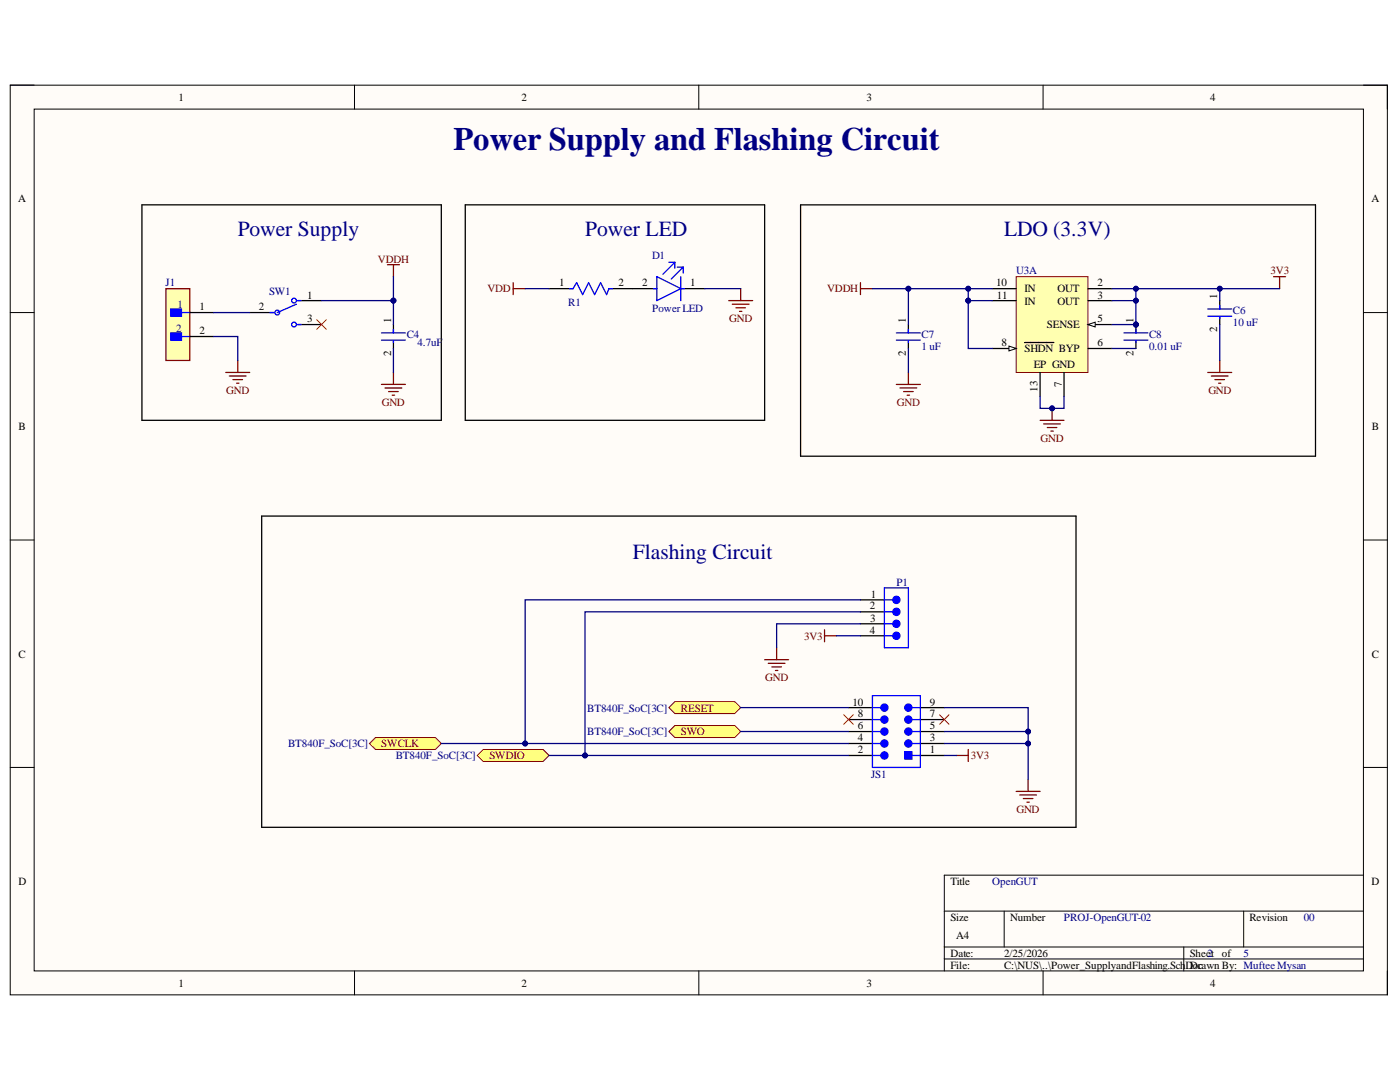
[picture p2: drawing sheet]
<svg xmlns="http://www.w3.org/2000/svg" width="279mm" height="216mm" viewBox="0 0 279 216" stroke-linecap="round" stroke-linejoin="round" font-family="sans-serif">
<defs><g id="words">
<text font-size="6.5" fill="#000080" x="90.5" y="29.9">Power Supply and Flashing Circuit</text>
<g font-size="4.3" fill="#000080">
<text x="47.4" y="47.2">Power Supply</text>
<text x="116.8" y="47.2">Power LED</text>
<text x="200.4" y="47.2">LDO (3.3V)</text>
<text x="126.3" y="111.6">Flashing Circuit</text>
</g>
<g font-size="2.2">
<text x="35.6" y="20.1">1</text>
<text x="104.1" y="20.1">2</text>
<text x="172.9" y="20.1">3</text>
<text x="241.5" y="20.1">4</text>
<text x="3.6" y="40.4">A</text>
<text x="273.7" y="40.4">A</text>
<text x="61.3" y="59.6">1</text>
<text x="111.6" y="57.1">1</text>
<text x="123.5" y="57.1">2</text>
<text x="128.2" y="57.1">2</text>
<text x="137.7" y="57.1">1</text>
<text x="198.8" y="57.1">10</text>
<text x="199" y="59.6">11</text>
<text x="204.5" y="58.3">IN</text>
<text x="211.1" y="58.3">OUT</text>
<text x="219" y="57.1">2</text>
<text x="219" y="59.6">3</text>
<text x="242.9" y="59.8" transform="rotate(-90 242.9 59.8)">1</text>
<text x="39.8" y="62">1</text>
<text x="51.7" y="62">2</text>
<text x="61.3" y="64.3">3</text>
<text x="78" y="64.5" transform="rotate(-90 78 64.5)">1</text>
<text x="180.8" y="64.5" transform="rotate(-90 180.8 64.5)">1</text>
<text x="204.5" y="60.8">IN</text>
<text x="208.9" y="65.5">SENSE</text>
<text x="211.1" y="60.8">OUT</text>
<text x="219" y="64.3">5</text>
<text x="226.2" y="64.5" transform="rotate(-90 226.2 64.5)">1</text>
<text x="39.8" y="66.7">2</text>
<text x="78" y="71" transform="rotate(-90 78 71)">2</text>
<text x="180.8" y="71" transform="rotate(-90 180.8 71)">2</text>
<text x="199.9" y="69.1">8</text>
<text x="204.5" y="70.3">SHDN BYP</text>
<text x="219" y="69.1">6</text>
<text x="226.2" y="71" transform="rotate(-90 226.2 71)">2</text>
<text x="242.9" y="66.3" transform="rotate(-90 242.9 66.3)">2</text>
<text x="206.3" y="73.4">EP GND</text>
<text x="211.9" y="77.2" transform="rotate(-90 211.9 77.2)">7</text>
<text x="207.1" y="78.2" transform="rotate(-90 207.1 78.2)">13</text>
<text x="3.7" y="85.8">B</text>
<text x="273.8" y="85.8">B</text>
<text x="173.8" y="119.2">1</text>
<text x="173.6" y="121.6">2</text>
<text x="173.7" y="124.1">3</text>
<text x="3.7" y="131.2">C</text>
<text x="173.6" y="126.4">4</text>
<text x="273.8" y="131.2">C</text>
<text x="170.1" y="140.8">10</text>
<text x="171.2" y="143.2">8</text>
<text x="185.6" y="143.2">7</text>
<text x="185.6" y="140.8">9</text>
<text x="171.2" y="147.9">4</text>
<text x="171.2" y="145.5">6</text>
<text x="185.6" y="147.9">3</text>
<text x="185.6" y="145.5">5</text>
<text x="171.2" y="150.3">2</text>
<text x="185.6" y="150.3">1</text>
<text x="3.7" y="176.6">D</text>
<text x="189.7" y="176.6">Title</text>
<text x="273.7" y="176.6">D</text>
<text x="189.7" y="183.7">Size</text>
<text x="201.6" y="183.7">Number</text>
<text x="249.4" y="183.7">Revision</text>
<text x="189.7" y="190.9">Date:</text>
<text x="190.8" y="187.4">A4</text>
<text x="200.4" y="190.9">2/25/2026</text>
<text x="237.4" y="190.9">Shee2t of</text>
<text x="35.6" y="196.9">1</text>
<text x="104.1" y="196.9">2</text>
<text x="172.9" y="196.9">3</text>
<text x="189.7" y="193.3">File:</text>
<text x="200.4" y="193.3">C:\NUS\..\Power_SupplyandFlashing.Sch</text>
<text x="236.6" y="193.3">DDrawn By: Muftee Mysan</text>
<text x="238.1" y="193.3">oc</text>
<text x="241.5" y="196.9">4</text>
</g>
<g font-size="2.2" fill="#800000">
<text x="75.4" y="52.4">VDDH</text>
<text x="97.3" y="58.3">VDD</text>
<text x="165.1" y="58.3">VDDH</text>
<text x="253.6" y="54.8">3V3</text>
<text x="145.5" y="64.3">GND</text>
<text x="45.2" y="78.7">GND</text>
<text x="76.2" y="81">GND</text>
<text x="179" y="81">GND</text>
<text x="241.2" y="78.7">GND</text>
<text x="207.7" y="88.2">GND</text>
<text x="160.5" y="127.6">3V3</text>
<text x="152.7" y="136">GND</text>
<text x="135.9" y="142">RESET</text>
<text x="76.1" y="149.1">SWCLK</text>
<text x="135.9" y="146.7">SWO</text>
<text x="97.7" y="151.5">SWDIO</text>
<text x="193.7" y="151.5">3V3</text>
<text x="202.9" y="162.3">GND</text>
</g>
<g font-size="2.2" fill="#000080">
<text x="130.1" y="51.6">D1</text>
<text x="33.1" y="57.1">J1</text>
<text x="53.7" y="58.8">SW1</text>
<text x="202.8" y="54.8">U3A</text>
<text x="35.4" y="61.4">1</text>
<text x="113.4" y="61">R1</text>
<text x="130.1" y="62.2">PowerLED</text>
<text x="246.1" y="62.6">C6</text>
<text x="246.1" y="65.1">10 uF</text>
<text x="35.2" y="66.3">2</text>
<text x="81.2" y="67.4">C4</text>
<text x="83.3" y="69.1">4.7uF</text>
<text x="183.9" y="67.4">C7</text>
<text x="183.9" y="69.8">1 uF</text>
<text x="229.3" y="67.4">C8</text>
<text x="229.3" y="69.8">0.01 uF</text>
<text x="178.9" y="116.9">P1</text>
<text x="117.2" y="142">BT840F_SoC[3C]</text>
<text x="57.5" y="149.1">BT840F_SoC[3C]</text>
<text x="117.2" y="146.7">BT840F_SoC[3C]</text>
<text x="79" y="151.5">BT840F_SoC[3C]</text>
<text x="173.8" y="155.3">JS1</text>
<text x="198" y="176.6">OpenGUT</text>
<text x="212.3" y="183.7">PROJ-OpenGUT-02</text>
<text x="260.2" y="183.7">00</text>
<text x="248.2" y="190.9">5</text>
</g>
</g></defs>
<path d="M2 17h274.9v181.5h-274.9z" fill-rule="evenodd" fill="#fffcf8"/>
<path d="M2 17h274.9v181.5h-274.9z" fill="none" stroke="#000" stroke-width=".2"/>
<path d="M6.8 21.8h265.3v171.9h-265.3z" fill-rule="evenodd" fill="#fffcf8"/>
<g fill="none" stroke="#000" stroke-width=".2">
<path d="M2 17h4.8M70.7 17v4.8M139.5 17v4.8M208.2 17v4.8M272.1 17h4.8v4.8M6.8 21.8h265.3v171.9h-265.3zM2 62.4h4.8M272.1 62.4h4.8M2 107.8h4.8M272.1 107.8h4.8M2 153.1h4.8M272.1 153.1h4.8"/>
<path d="M272.1 174.6h-83.6v19.1M70.8 193.7v4.8M139.5 193.7v4.8M188.5 181.8h83.6M188.5 189h83.6M188.5 191.4h83.6M200.4 181.8v7.2M208.2 193.7v4.8M236.3 189v4.7M248.2 181.8v7.2M276.9 193.7v4.8"/>
</g>
<path d="M169.3 150.7h4.8M169.3 148.4h4.8M169.3 146h4.8M169.3 143.6h4.8M169.3 141.2h4.8M183.7 150.7h4.8M183.7 148.4h4.8M183.7 146h4.8M183.7 143.6h4.8M183.7 141.2h4.8" fill="none" stroke="#000" stroke-width=".25"/>
<path d="M182 148.4h1.7" fill="none" stroke="#00f" stroke-width=".25"/>
<circle cx="181.3" cy="148.4" r=".72" fill="#00f"/>
<g fill="none" stroke="#00f" stroke-width=".25">
<path d="M174.1 148.4h1.7"/>
<circle cx="181.3" cy="148.4" r=".72"/>
</g>
<circle cx="176.5" cy="148.4" r=".72" fill="#00f"/>
<g fill="none" stroke="#00f" stroke-width=".25">
<path d="M174.1 150.7h1.7M182 150.7h1.7"/>
<circle cx="176.5" cy="148.4" r=".72"/>
</g>
<circle cx="176.5" cy="150.7" r=".72" fill="#00f"/>
<g fill="none" stroke="#00f" stroke-width=".25">
<path d="M174.1 138.8h9.6v14.3h-9.6zM182 143.6h1.7"/>
<circle cx="176.5" cy="150.7" r=".72"/>
</g>
<circle cx="181.3" cy="143.6" r=".72" fill="#00f"/>
<g fill="none" stroke="#00f" stroke-width=".25">
<path d="M174.1 143.6h1.7"/>
<circle cx="181.3" cy="143.6" r=".72"/>
</g>
<circle cx="176.5" cy="143.6" r=".72" fill="#00f"/>
<g fill="none" stroke="#00f" stroke-width=".25">
<path d="M182 146h1.7"/>
<circle cx="176.5" cy="143.6" r=".72"/>
</g>
<circle cx="181.3" cy="146" r=".72" fill="#00f"/>
<g fill="none" stroke="#00f" stroke-width=".25">
<path d="M174.1 146h1.7"/>
<circle cx="181.3" cy="146" r=".72"/>
</g>
<circle cx="176.5" cy="146" r=".72" fill="#00f"/>
<g fill="none" stroke="#00f" stroke-width=".25">
<path d="M182 141.2h1.7"/>
<circle cx="176.5" cy="146" r=".72"/>
</g>
<circle cx="181.3" cy="141.2" r=".72" fill="#00f"/>
<g fill="none" stroke="#00f" stroke-width=".25">
<path d="M174.1 141.2h1.7"/>
<circle cx="181.3" cy="141.2" r=".72"/>
</g>
<circle cx="176.5" cy="141.2" r=".72" fill="#00f"/>
<circle cx="176.5" cy="141.2" r=".72" fill="none" stroke="#00f" stroke-width=".25"/>
<path d="M180.6 150h1.4v1.5h-1.4z" fill-rule="evenodd" fill="#00f"/>
<path d="M180.6 150h1.4v1.5h-1.4z" fill="none" stroke="#00f" stroke-width=".25"/>
<path d="M33.1 57.6h4.8v14.3h-4.8z" fill-rule="evenodd" fill="#ffffb0"/>
<path d="M33.1 57.6h4.8v14.3h-4.8z" fill="none" stroke="#800000" stroke-width=".25"/>
<path d="M34.1 61.7h2.1v1.4h-2.1z" fill-rule="evenodd" fill="#00f"/>
<path d="M34.1 61.7h2.1v1.4h-2.1zM36.2 62.4h1.7" fill="none" stroke="#00f" stroke-width=".25"/>
<path d="M34.1 66.4h2.1v1.5h-2.1z" fill-rule="evenodd" fill="#00f"/>
<path d="M34.1 66.4h2.1v1.5h-2.1zM36.2 67.1h1.7M176.5 122.1h1.7" fill="none" stroke="#00f" stroke-width=".25"/>
<path d="M37.9 62.4h4.8M37.9 67.1h4.8M171.7 119.7h4.8M171.7 122.1h4.8" fill="none" stroke="#000" stroke-width=".25"/>
<circle cx="178.9" cy="122.1" r=".72" fill="#00f"/>
<g fill="none" stroke="#00f" stroke-width=".25">
<path d="M176.5 119.7h1.7M176.5 124.5h1.7"/>
<circle cx="178.9" cy="122.1" r=".72"/>
</g>
<path d="M171.7 124.5h4.8" fill="none" stroke="#000" stroke-width=".25"/>
<circle cx="178.9" cy="124.5" r=".72" fill="#00f"/>
<g fill="none" stroke="#00f" stroke-width=".25">
<path d="M176.5 126.9h1.7"/>
<circle cx="178.9" cy="124.5" r=".72"/>
</g>
<path d="M171.7 126.9h4.8" fill="none" stroke="#000" stroke-width=".25"/>
<circle cx="178.9" cy="126.9" r=".72" fill="#00f"/>
<g fill="none" stroke="#00f" stroke-width=".25">
<path d="M176.5 117.3h4.8v11.9h-4.8z"/>
<circle cx="178.9" cy="126.9" r=".72"/>
</g>
<circle cx="178.9" cy="119.7" r=".72" fill="#00f"/>
<g fill="none" stroke="#00f" stroke-width=".25">
<path d="M59.4 60h.7M113.6 57.6h.8l.7-1.2 1.2 2.4 1.2-2.4 1.2 2.4 1.2-2.4 1.2 2.4 .4-1.2h.8M53.9 62.4h.7M59.2 60.7l-3.9 1.7M59.4 64.8h.7"/>
<circle cx="58.7" cy="60" r=".48"/>
<circle cx="55.3" cy="62.4" r=".48"/>
<circle cx="58.7" cy="64.8" r=".48"/>
<circle cx="178.9" cy="119.7" r=".72"/>
</g>
<path d="M59.4 60h4.8M109.6 57.6h4.8M121.5 57.6h4.8M49.8 62.4h4.8M59.4 64.8h4.8" fill="none" stroke="#000" stroke-width=".25"/>
<path d="M63.2 63.8l1.9 1.9M65.1 63.8l-1.9 1.9M168.4 142.6l1.9 1.9M170.3 142.6l-1.9 1.9M187.5 142.6l1.9 1.9M189.4 142.6l-1.9 1.9" fill="none" stroke="#f00" stroke-width=".2"/>
<g fill="none" stroke="#800000" stroke-width=".25">
<path d="M102.4 56.4v2.4M102.4 57.6h2.4M145.4 60h4.8M147.8 57.6v2.4M45.1 74.3h4.7M45.8 75h3.3M46.5 75.7h1.9M47.2 76.5h.5M47.4 71.9v2.4M76.1 76.7h4.8M76.8 77.4h3.4M77.6 78.1h1.9"/>
<path d="M78.3 78.9h.5M78.5 74.3v2.4M146.2 60.7h3.3M146.9 61.4h1.9M147.6 62.1h.5"/>
</g>
<path d="M73.7 148.4l1.2-1.2h12l1.2 1.2-1.2 1.2h-12z" fill-rule="evenodd" fill="#ffff80"/>
<path d="M73.7 148.4l1.2-1.2h12l1.2 1.2-1.2 1.2h-12z" fill="none" stroke="#800000" stroke-width=".2"/>
<path d="M133.5 146l1.2-1.2h11.9l1.2 1.2-1.2 1.2h-11.9z" fill-rule="evenodd" fill="#ffff80"/>
<path d="M133.5 146l1.2-1.2h11.9l1.2 1.2-1.2 1.2h-11.9z" fill="none" stroke="#800000" stroke-width=".2"/>
<path d="M133.5 141.2l1.2-1.2h11.9l1.2 1.2-1.2 1.2h-11.9z" fill-rule="evenodd" fill="#ffff80"/>
<path d="M133.5 141.2l1.2-1.2h11.9l1.2 1.2-1.2 1.2h-11.9z" fill="none" stroke="#800000" stroke-width=".2"/>
<path d="M95.2 150.7l1.2-1.1h12l1.2 1.1-1.2 1.2h-12z" fill-rule="evenodd" fill="#ffff80"/>
<path d="M95.2 150.7l1.2-1.1h12l1.2 1.1-1.2 1.2h-12z" fill="none" stroke="#800000" stroke-width=".2"/>
<g fill="none" stroke="#800000" stroke-width=".25">
<path d="M77.3 52.8h2.4M78.5 52.8v2.4M152.6 131.6h4.8M153.3 132.4h3.4M154 133.1h1.9M154.8 133.8h.4M155 129.2v2.4M164.6 125.7v2.4M164.6 126.9h2.3M190.8 150.7h2.4M193.2 149.6v2.3M202.8 157.9h4.8"/>
<path d="M203.5 158.6h3.4M204.2 159.3h1.9M205.2 155.5v2.4M204.9 160.1h.5"/>
</g>
<path d="M202.8 55.2h14.3v19.1h-14.3z" fill-rule="evenodd" fill="#ffffb0"/>
<path d="M202.8 55.2h14.3v19.1h-14.3z" fill="none" stroke="#800000" stroke-width=".2"/>
<path d="M217.1 57.6h4.8M217.1 60h4.8M217.1 64.8h4.8" fill="none" stroke="#000" stroke-width=".25"/>
<path d="M217.1 64.8l1.5-.5v.9z" fill="#f8fcff"/>
<path d="M217.1 64.8l1.5-.5v.9z" fill="none" stroke="#000" stroke-width=".2"/>
<path d="M198 69.5h4.8M217.1 69.5h4.8" fill="none" stroke="#000" stroke-width=".25"/>
<path d="M201.4 69.1l1.4 .4-1.4 .5z" fill="#f8fcff"/>
<path d="M201.4 69.1l1.4 .4-1.4 .5z" fill="none" stroke="#000" stroke-width=".2"/>
<path d="M198 57.6h4.8M198 60h4.8M204.5 68.3h5.8M207.6 74.3v4.8M212.4 74.3v4.8" fill="none" stroke="#000" stroke-width=".25"/>
<circle cx="226.7" cy="64.8" r=".48" fill="#000080"/>
<circle cx="226.7" cy="64.8" r=".48" fill="none" stroke="#000080" stroke-width=".2"/>
<path d="M226.7 64.8v1.6" fill="none" stroke="#000" stroke-width=".25"/>
<circle cx="226.7" cy="64.8" r=".48" fill="#000080"/>
<circle cx="226.7" cy="64.8" r=".48" fill="none" stroke="#000080" stroke-width=".2"/>
<path d="M243.4 60v1.7M181.3 64.8v1.6M181.3 68.1v1.4M226.7 68.1v1.4M243.4 63.3v1.5" fill="none" stroke="#000" stroke-width=".25"/>
<path d="M178.9 66.4h4.8M178.9 67.9h4.8M181.3 65.7v.7M181.3 68.1v.2M224.3 66.4h4.8M224.3 67.9h4.8M226.7 65.7v.7M226.7 68.1v.2M241 61.7h4.8M241 63.1h4.8M243.4 60.9v.8M243.4 63.3v.3" fill="none" stroke="#00f" stroke-width=".25"/>
<path d="M178.9 76.7h4.8M179.6 77.4h3.4M180.3 78.1h1.9M181 78.9h.5M181.3 74.3v2.4M207.6 83.9h4.8M208.3 84.6h3.3M209 85.3h1.9M209.7 86h.5M210 81.5v2.4" fill="none" stroke="#800000" stroke-width=".25"/>
<circle cx="210" cy="81.5" r=".48" fill="#000080"/>
<circle cx="210" cy="81.5" r=".48" fill="none" stroke="#000080" stroke-width=".2"/>
<path d="M171.7 56.4v2.4M171.7 57.6h2.4M254.2 55.2h2.4M255.4 55.2v2.4M241 74.3h4.8M241.7 75h3.4M242.5 75.7h1.9M243.2 76.5h.5M243.4 71.9v2.4" fill="none" stroke="#800000" stroke-width=".25"/>
<path d="M28.3 40.9h59.8v43h-59.8zM92.9 40.9h59.7v43h-59.7zM126.3 57.6h4.8M135.9 57.6h4.8M159.8 40.9h102.7v50.1h-102.7zM78.5 64.8v1.6M78.5 68.1v1.4M52.2 103h162.5v62.1h-162.5z" fill="none" stroke="#000" stroke-width=".25"/>
<g fill="none" stroke="#00f" stroke-width=".25">
<path d="M130.4 57.6h.7M131.1 55.2l4.8 2.4-4.8 2.4zM133.5 52.3h1.2M134.7 52.3l-2.4 2.4M134.7 52.3v1.2M135.2 53.3h1.2M135.9 55.2v4.8M135.9 57.6h.7M136.4 53.3l-2.4 2.4M136.4 53.3v1.2M76.1 66.4h4.8M76.1 67.9h4.8"/>
<path d="M78.5 65.7v.7M78.5 68.1v.2"/>
</g>
<path d="M64.2 60h14.3" fill="none" stroke="#000080" stroke-width=".25"/>
<circle cx="78.5" cy="60" r=".48" fill="#000080"/>
<circle cx="78.5" cy="60" r=".48" fill="none" stroke="#000080" stroke-width=".2"/>
<path d="M104.8 57.6h4.8M140.7 57.6h7.1M42.7 67.1h4.7v4.8M42.7 62.4h7.1M78.5 69.5v4.8M171.7 122.1h-54.9v28.6" fill="none" stroke="#000080" stroke-width=".25"/>
<circle cx="116.8" cy="150.7" r=".48" fill="#000080"/>
<circle cx="116.8" cy="150.7" r=".48" fill="none" stroke="#000080" stroke-width=".2"/>
<path d="M109.6 150.7h59.7M147.8 146h21.5M147.8 141.2h21.5" fill="none" stroke="#000080" stroke-width=".25"/>
<circle cx="116.8" cy="150.7" r=".48" fill="#000080"/>
<circle cx="116.8" cy="150.7" r=".48" fill="none" stroke="#000080" stroke-width=".2"/>
<path d="M166.9 126.9h4.8M171.7 124.5h-16.7v4.7M188.5 141.2h16.7v14.3M188.5 150.7h2.3" fill="none" stroke="#000080" stroke-width=".25"/>
<circle cx="205.2" cy="146" r=".48" fill="#000080"/>
<circle cx="205.2" cy="146" r=".48" fill="none" stroke="#000080" stroke-width=".2"/>
<circle cx="205.2" cy="148.4" r=".48" fill="#000080"/>
<circle cx="205.2" cy="148.4" r=".48" fill="none" stroke="#000080" stroke-width=".2"/>
<path d="M188.5 146h16.7" fill="none" stroke="#000080" stroke-width=".25"/>
<circle cx="205.2" cy="146" r=".48" fill="#000080"/>
<circle cx="205.2" cy="146" r=".48" fill="none" stroke="#000080" stroke-width=".2"/>
<path d="M188.5 148.4h16.7" fill="none" stroke="#000080" stroke-width=".25"/>
<circle cx="205.2" cy="148.4" r=".48" fill="#000080"/>
<circle cx="205.2" cy="148.4" r=".48" fill="none" stroke="#000080" stroke-width=".2"/>
<path d="M88.1 148.4h81.2" fill="none" stroke="#000080" stroke-width=".25"/>
<circle cx="104.8" cy="148.4" r=".48" fill="#000080"/>
<circle cx="104.8" cy="148.4" r=".48" fill="none" stroke="#000080" stroke-width=".2"/>
<path d="M171.7 119.7h-66.9v28.7" fill="none" stroke="#000080" stroke-width=".25"/>
<circle cx="104.8" cy="148.4" r=".48" fill="#000080"/>
<circle cx="104.8" cy="148.4" r=".48" fill="none" stroke="#000080" stroke-width=".2"/>
<path d="M78.5 60v4.8" fill="none" stroke="#000080" stroke-width=".25"/>
<circle cx="78.5" cy="60" r=".48" fill="#000080"/>
<circle cx="78.5" cy="60" r=".48" fill="none" stroke="#000080" stroke-width=".2"/>
<path d="M78.5 55.2v4.8" fill="none" stroke="#000080" stroke-width=".25"/>
<circle cx="78.5" cy="60" r=".48" fill="#000080"/>
<circle cx="78.5" cy="60" r=".48" fill="none" stroke="#000080" stroke-width=".2"/>
<path d="M193.2 60v9.5h4.8" fill="none" stroke="#000080" stroke-width=".25"/>
<circle cx="193.2" cy="60" r=".48" fill="#000080"/>
<circle cx="193.2" cy="60" r=".48" fill="none" stroke="#000080" stroke-width=".2"/>
<path d="M198 57.6h-4.8v2.4" fill="none" stroke="#000080" stroke-width=".25"/>
<circle cx="193.2" cy="60" r=".48" fill="#000080"/>
<circle cx="193.2" cy="60" r=".48" fill="none" stroke="#000080" stroke-width=".2"/>
<circle cx="193.2" cy="57.6" r=".48" fill="#000080"/>
<circle cx="193.2" cy="57.6" r=".48" fill="none" stroke="#000080" stroke-width=".2"/>
<path d="M193.2 57.6h-11.9v7.2" fill="none" stroke="#000080" stroke-width=".25"/>
<circle cx="193.2" cy="57.6" r=".48" fill="#000080"/>
<circle cx="193.2" cy="57.6" r=".48" fill="none" stroke="#000080" stroke-width=".2"/>
<circle cx="181.3" cy="57.6" r=".48" fill="#000080"/>
<circle cx="181.3" cy="57.6" r=".48" fill="none" stroke="#000080" stroke-width=".2"/>
<path d="M174.1 57.6h7.2M181.3 69.5v4.8" fill="none" stroke="#000080" stroke-width=".25"/>
<circle cx="181.3" cy="57.6" r=".48" fill="#000080"/>
<circle cx="181.3" cy="57.6" r=".48" fill="none" stroke="#000080" stroke-width=".2"/>
<path d="M221.9 69.5h4.8M221.9 64.8h4.8" fill="none" stroke="#000080" stroke-width=".25"/>
<circle cx="226.7" cy="64.8" r=".48" fill="#000080"/>
<circle cx="226.7" cy="64.8" r=".48" fill="none" stroke="#000080" stroke-width=".2"/>
<path d="M221.9 60h4.8v4.8" fill="none" stroke="#000080" stroke-width=".25"/>
<circle cx="226.7" cy="60" r=".48" fill="#000080"/>
<circle cx="226.7" cy="60" r=".48" fill="none" stroke="#000080" stroke-width=".2"/>
<circle cx="226.7" cy="64.8" r=".48" fill="#000080"/>
<circle cx="226.7" cy="64.8" r=".48" fill="none" stroke="#000080" stroke-width=".2"/>
<path d="M221.9 57.6h4.8v2.4" fill="none" stroke="#000080" stroke-width=".25"/>
<circle cx="226.7" cy="57.6" r=".48" fill="#000080"/>
<circle cx="226.7" cy="57.6" r=".48" fill="none" stroke="#000080" stroke-width=".2"/>
<circle cx="226.7" cy="60" r=".48" fill="#000080"/>
<circle cx="226.7" cy="60" r=".48" fill="none" stroke="#000080" stroke-width=".2"/>
<path d="M226.7 57.6h16.7v2.4" fill="none" stroke="#000080" stroke-width=".25"/>
<circle cx="226.7" cy="57.6" r=".48" fill="#000080"/>
<circle cx="226.7" cy="57.6" r=".48" fill="none" stroke="#000080" stroke-width=".2"/>
<circle cx="243.4" cy="57.6" r=".48" fill="#000080"/>
<circle cx="243.4" cy="57.6" r=".48" fill="none" stroke="#000080" stroke-width=".2"/>
<path d="M243.4 57.6h12M243.4 64.8v7.1" fill="none" stroke="#000080" stroke-width=".25"/>
<circle cx="243.4" cy="57.6" r=".48" fill="#000080"/>
<circle cx="243.4" cy="57.6" r=".48" fill="none" stroke="#000080" stroke-width=".2"/>
<path d="M207.6 79.1v2.4h4.8v-2.4" fill="none" stroke="#000080" stroke-width=".25"/>
<circle cx="210" cy="81.5" r=".48" fill="#000080"/>
<circle cx="210" cy="81.5" r=".48" fill="none" stroke="#000080" stroke-width=".2"/>
<path d="M193.2 60h4.8" fill="none" stroke="#000080" stroke-width=".25"/>
<circle cx="193.2" cy="60" r=".48" fill="#000080"/>
<circle cx="193.2" cy="60" r=".48" fill="none" stroke="#000080" stroke-width=".2"/>
<use href="#words"/>
</svg>
